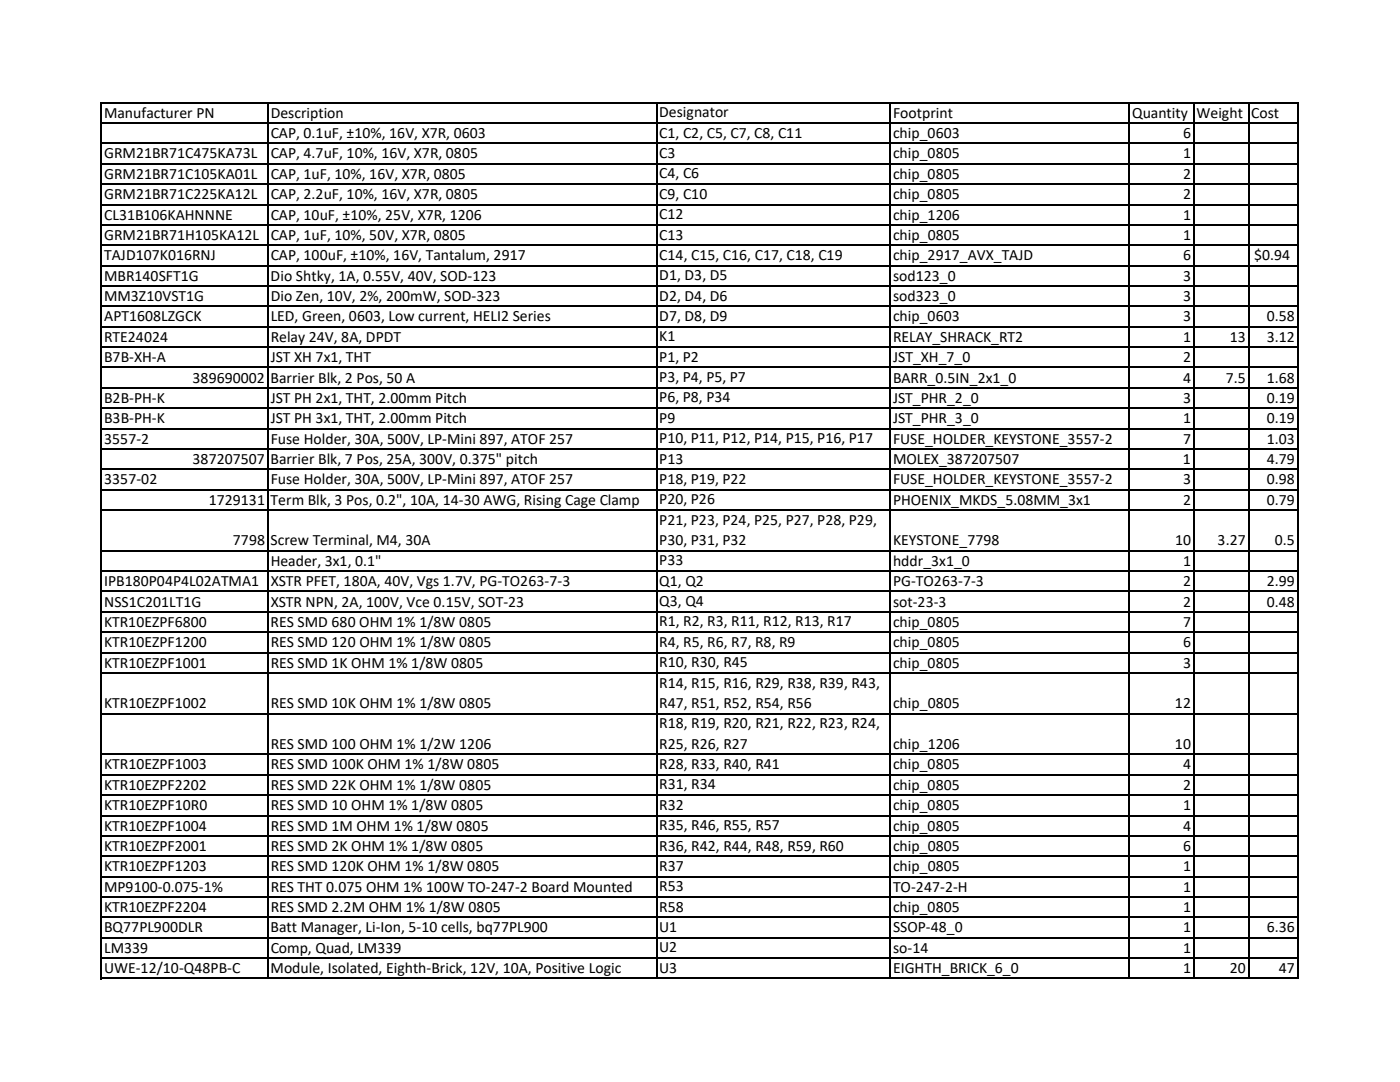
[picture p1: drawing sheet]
<svg xmlns="http://www.w3.org/2000/svg" width="279mm" height="216mm" viewBox="0 0 279 216" stroke-linecap="round" stroke-linejoin="round" font-family="sans-serif">
<defs><g id="words">
<g font-size="3.1">
<text x="20.8" y="23.5">Manufacturer PN</text>
<text x="54" y="23.5">Description</text>
<text x="131.6" y="23.4">Designator</text>
<text x="178.2" y="23.5">Footprint</text>
<text x="225.9" y="23.5">Quantity Weight Cost</text>
<text x="54" y="27.6">CAP, 0.1uF, ±10%, 16V, X7R, 0603</text>
<text x="131.6" y="27.5">C1, C2, C5, C7, C8, C11</text>
<text x="178.2" y="27.6">chip_0603</text>
<text x="236.1" y="27.6">6</text>
<text x="20.8" y="31.6">GRM21BR71C475KA73L</text>
<text x="20.8" y="35.7">GRM21BR71C105KA01L</text>
<text x="54" y="31.6">CAP, 4.7uF, 10%, 16V, X7R, 0805</text>
<text x="54" y="35.7">CAP, 1uF, 10%, 16V, X7R, 0805</text>
<text x="131.6" y="31.5">C3</text>
<text x="131.6" y="35.6">C4, C6</text>
<text x="178.2" y="31.6">chip_0805</text>
<text x="178.2" y="35.7">chip_0805</text>
<text x="236.1" y="31.6">1</text>
<text x="236.1" y="35.7">2</text>
<text x="20.8" y="39.8">GRM21BR71C225KA12L</text>
<text x="54" y="39.8">CAP, 2.2uF, 10%, 16V, X7R, 0805</text>
<text x="131.6" y="39.7">C9, C10</text>
<text x="178.2" y="39.8">chip_0805</text>
<text x="236.1" y="39.8">2</text>
<text x="20.8" y="43.8">CL31B106KAHNNNE</text>
<text x="20.8" y="47.9">GRM21BR71H105KA12L</text>
<text x="54" y="43.8">CAP, 10uF, ±10%, 25V, X7R, 1206</text>
<text x="54" y="47.9">CAP, 1uF, 10%, 50V, X7R, 0805</text>
<text x="131.6" y="43.7">C12</text>
<text x="131.6" y="47.8">C13</text>
<text x="178.2" y="43.8">chip_1206</text>
<text x="178.2" y="47.9">chip_0805</text>
<text x="236.1" y="43.8">1</text>
<text x="236.1" y="47.9">1</text>
<text x="20.8" y="51.9">TAJD107K016RNJ</text>
<text x="54" y="51.9">CAP, 100uF, ±10%, 16V, Tantalum, 2917</text>
<text x="131.6" y="51.9">C14, C15, C16, C17, C18, C19</text>
<text x="178.2" y="51.9">chip_2917_AVX_TAJD</text>
<text x="236.1" y="51.9">6</text>
<text x="250.3" y="51.9">$0.94</text>
<text x="20.8" y="56">MBR140SFT1G</text>
<text x="54" y="56">Dio Shtky, 1A, 0.55V, 40V, SOD‐123</text>
<text x="131.6" y="55.9">D1, D3, D5</text>
<text x="131.6" y="60">D2, D4, D6</text>
<text x="178.2" y="56">sod123_0</text>
<text x="236.1" y="56">3</text>
<text x="20.8" y="60.1">MM3Z10VST1G</text>
<text x="20.8" y="64.1">APT1608LZGCK</text>
<text x="54" y="60.1">Dio Zen, 10V, 2%, 200mW, SOD‐323</text>
<text x="54" y="64.1">LED, Green, 0603, Low current, HELI2 Series</text>
<text x="131.6" y="64.1">D7, D8, D9</text>
<text x="178.2" y="60.1">sod323_0</text>
<text x="178.2" y="64.1">chip_0603</text>
<text x="236.1" y="60.1">3</text>
<text x="236.1" y="64.1">3</text>
<text x="252.8" y="64.1">0.58</text>
<text x="20.8" y="68.2">RTE24024</text>
<text x="54" y="68.2">Relay 24V, 8A, DPDT</text>
<text x="131.6" y="68.1">K1</text>
<text x="178.2" y="68.2">RELAY_SHRACK_RT2</text>
<text x="236.1" y="68.2">1</text>
<text x="245.4" y="68.2">13</text>
<text x="252.8" y="68.2">3.12</text>
<text x="20.8" y="72.3">B7B‐XH‐A</text>
<text x="38.4" y="76.3">389690002 Barrier Blk, 2 Pos, 50 A</text>
<text x="54" y="72.3">JST XH 7x1, THT</text>
<text x="131.6" y="76.2">P3, P4, P5, P7</text>
<text x="131.6" y="72.2">P1, P2</text>
<text x="178.2" y="76.3">BARR_0.5IN_2x1_0</text>
<text x="178.2" y="72.3">JST_XH_7_0</text>
<text x="236.1" y="72.3">2</text>
<text x="236.1" y="76.3">4</text>
<text x="244.6" y="76.3">7.5</text>
<text x="252.8" y="76.3">1.68</text>
<text x="20.8" y="80.4">B2B‐PH‐K</text>
<text x="54" y="80.4">JST PH 2x1, THT, 2.00mm Pitch</text>
<text x="131.6" y="80.3">P6, P8, P34</text>
<text x="178.2" y="80.4">JST_PHR_2_0</text>
<text x="236.1" y="80.4">3</text>
<text x="252.8" y="80.4">0.19</text>
<text x="20.8" y="84.5">B3B‐PH‐K</text>
<text x="20.8" y="88.5">3557‐2</text>
<text x="54" y="88.5">Fuse Holder, 30A, 500V, LP‐Mini 897, ATOF 257</text>
<text x="54" y="84.5">JST PH 3x1, THT, 2.00mm Pitch</text>
<text x="131.6" y="88.4">P10, P11, P12, P14, P15, P16, P17</text>
<text x="131.6" y="84.4">P9</text>
<text x="178.2" y="84.5">JST_PHR_3_0</text>
<text x="178.2" y="88.5">FUSE_HOLDER_KEYSTONE_3557‐2</text>
<text x="236.1" y="88.5">7</text>
<text x="236.1" y="84.5">1</text>
<text x="252.8" y="88.5">1.03</text>
<text x="252.8" y="84.5">0.19</text>
<text x="38.4" y="92.6">387207507 Barrier Blk, 7 Pos, 25A, 300V, 0.375&quot; pitch</text>
<text x="131.6" y="92.5">P13</text>
<text x="178.2" y="92.6">MOLEX_387207507</text>
<text x="236.1" y="92.6">1</text>
<text x="252.8" y="92.6">4.79</text>
<text x="20.8" y="96.6">3357‐02</text>
<text x="41.7" y="100.7">1729131 Term Blk, 3 Pos, 0.2&quot;, 10A, 14‐30 AWG, Rising Cage Clamp</text>
<text x="54" y="96.6">Fuse Holder, 30A, 500V, LP‐Mini 897, ATOF 257</text>
<text x="131.6" y="96.6">P18, P19, P22</text>
<text x="131.6" y="100.6">P20, P26</text>
<text x="178.2" y="96.6">FUSE_HOLDER_KEYSTONE_3557‐2</text>
<text x="178.2" y="100.7">PHOENIX_MKDS_5.08MM_3x1</text>
<text x="236.1" y="96.6">3</text>
<text x="236.1" y="100.7">2</text>
<text x="252.8" y="96.6">0.98</text>
<text x="252.8" y="100.7">0.79</text>
<text x="131.6" y="104.7">P21, P23, P24, P25, P27, P28, P29,</text>
<text x="46.5" y="108.8">7798 Screw Terminal, M4, 30A</text>
<text x="54" y="112.9">Header, 3x1, 0.1&quot;</text>
<text x="131.6" y="108.8">P30, P31, P32</text>
<text x="131.6" y="112.8">P33</text>
<text x="178.2" y="108.8">KEYSTONE_7798</text>
<text x="178.2" y="112.9">hddr_3x1_0</text>
<text x="234.5" y="108.8">10</text>
<text x="236.1" y="112.9">1</text>
<text x="243" y="108.8">3.27</text>
<text x="254.4" y="108.8">0.5</text>
<text x="20.8" y="117">IPB180P04P4L02ATMA1</text>
<text x="54" y="117">XSTR PFET, 180A, 40V, Vgs 1.7V, PG‐TO263‐7‐3</text>
<text x="131.6" y="116.9">Q1, Q2</text>
<text x="178.2" y="117">PG‐TO263‐7‐3</text>
<text x="236.1" y="117">2</text>
<text x="252.8" y="117">2.99</text>
<text x="20.8" y="121">NSS1C201LT1G</text>
<text x="20.8" y="125.1">KTR10EZPF6800</text>
<text x="54" y="125.1">RES SMD 680 OHM 1% 1/8W 0805</text>
<text x="54" y="121">XSTR NPN, 2A, 100V, Vce 0.15V, SOT‐23</text>
<text x="131.6" y="120.9">Q3, Q4</text>
<text x="131.6" y="125">R1, R2, R3, R11, R12, R13, R17</text>
<text x="178.2" y="121">sot‐23‐3</text>
<text x="178.2" y="125.1">chip_0805</text>
<text x="236.1" y="121">2</text>
<text x="236.1" y="125.1">7</text>
<text x="252.8" y="121">0.48</text>
<text x="20.8" y="129.2">KTR10EZPF1200</text>
<text x="54" y="129.2">RES SMD 120 OHM 1% 1/8W 0805</text>
<text x="131.6" y="129.1">R4, R5, R6, R7, R8, R9</text>
<text x="178.2" y="129.2">chip_0805</text>
<text x="236.1" y="129.2">6</text>
<text x="20.8" y="133.2">KTR10EZPF1001</text>
<text x="54" y="133.2">RES SMD 1K OHM 1% 1/8W 0805</text>
<text x="131.6" y="133.1">R10, R30, R45</text>
<text x="131.6" y="137.2">R14, R15, R16, R29, R38, R39, R43,</text>
<text x="178.2" y="133.2">chip_0805</text>
<text x="236.1" y="133.2">3</text>
<text x="20.8" y="141.4">KTR10EZPF1002</text>
<text x="54" y="141.4">RES SMD 10K OHM 1% 1/8W 0805</text>
<text x="131.6" y="141.3">R47, R51, R52, R54, R56</text>
<text x="178.2" y="141.4">chip_0805</text>
<text x="234.5" y="141.4">12</text>
<text x="54" y="149.5">RES SMD 100 OHM 1% 1/2W 1206</text>
<text x="131.6" y="145.3">R18, R19, R20, R21, R22, R23, R24,</text>
<text x="131.6" y="149.4">R25, R26, R27</text>
<text x="178.2" y="149.5">chip_1206</text>
<text x="234.5" y="149.5">10</text>
<text x="20.8" y="153.5">KTR10EZPF1003</text>
<text x="54" y="153.5">RES SMD 100K OHM 1% 1/8W 0805</text>
<text x="131.6" y="153.5">R28, R33, R40, R41</text>
<text x="178.2" y="153.5">chip_0805</text>
<text x="236.1" y="153.5">4</text>
<text x="20.8" y="157.6">KTR10EZPF2202</text>
<text x="20.8" y="161.7">KTR10EZPF10R0</text>
<text x="54" y="157.6">RES SMD 22K OHM 1% 1/8W 0805</text>
<text x="54" y="161.7">RES SMD 10 OHM 1% 1/8W 0805</text>
<text x="131.6" y="157.5">R31, R34</text>
<text x="131.6" y="161.6">R32</text>
<text x="178.2" y="157.6">chip_0805</text>
<text x="178.2" y="161.7">chip_0805</text>
<text x="236.1" y="157.6">2</text>
<text x="236.1" y="161.7">1</text>
<text x="20.8" y="165.7">KTR10EZPF1004</text>
<text x="54" y="165.7">RES SMD 1M OHM 1% 1/8W 0805</text>
<text x="131.6" y="165.7">R35, R46, R55, R57</text>
<text x="178.2" y="165.7">chip_0805</text>
<text x="236.1" y="165.7">4</text>
<text x="20.8" y="169.8">KTR10EZPF2001</text>
<text x="20.8" y="173.9">KTR10EZPF1203</text>
<text x="54" y="169.8">RES SMD 2K OHM 1% 1/8W 0805</text>
<text x="54" y="173.9">RES SMD 120K OHM 1% 1/8W 0805</text>
<text x="131.6" y="169.7">R36, R42, R44, R48, R59, R60</text>
<text x="131.6" y="173.8">R37</text>
<text x="178.2" y="169.8">chip_0805</text>
<text x="178.2" y="173.9">chip_0805</text>
<text x="236.1" y="169.8">6</text>
<text x="236.1" y="173.9">1</text>
<text x="20.8" y="177.9">MP9100‐0.075‐1%</text>
<text x="54" y="177.9">RES THT 0.075 OHM 1% 100W TO‐247‐2 Board Mounted</text>
<text x="131.6" y="177.8">R53</text>
<text x="178.2" y="177.9">TO‐247‐2‐H</text>
<text x="236.1" y="177.9">1</text>
<text x="20.8" y="182">KTR10EZPF2204</text>
<text x="54" y="182">RES SMD 2.2M OHM 1% 1/8W 0805</text>
<text x="131.6" y="181.9">R58</text>
<text x="131.6" y="186">U1</text>
<text x="178.2" y="182">chip_0805</text>
<text x="236.1" y="182">1</text>
<text x="20.8" y="190.1">LM339</text>
<text x="20.8" y="186.1">BQ77PL900DLR</text>
<text x="54" y="186.1">Batt Manager, Li‐Ion, 5‐10 cells, bq77PL900</text>
<text x="54" y="190.1">Comp, Quad, LM339</text>
<text x="131.6" y="190">U2</text>
<text x="178.2" y="190.1">so‐14</text>
<text x="178.2" y="186.1">SSOP‐48_0</text>
<text x="236.1" y="190.1">1</text>
<text x="236.1" y="186.1">1</text>
<text x="252.8" y="186.1">6.36</text>
<text x="20.8" y="194.2">UWE‐12/10‐Q48PB‐C</text>
<text x="54" y="194.2">Module, Isolated, Eighth‐Brick, 12V, 10A, Positive Logic</text>
<text x="131.6" y="194.1">U3</text>
<text x="178.2" y="194.2">EIGHTH_BRICK_6_0</text>
<text x="236.1" y="194.2">1</text>
<text x="245.4" y="194.2">20</text>
<text x="255.2" y="194.2">47</text>
</g>
</g></defs>
<g fill="none" stroke="#000" stroke-width=".25">
<path d="M20.2 20.4v175M20.4 20.5h238.7M20.4 24.6h238.7M20.4 28.6h238.7M20.4 32.7h238.7M20.4 36.7h238.7M53.5 20.6v174.8M131 20.6v174.8M177.7 20.6v174.8M225.4 20.6v174.8M238.3 20.6v174.8M249.2 20.6v174.8"/>
<path d="M259 20.6v174.8M20.4 40.8h238.7M20.4 44.9h238.7M20.4 48.9h238.7M20.4 53h238.7M20.4 57.1h238.7M20.4 61.1h238.7M20.4 65.2h238.7M20.4 69.3h238.7M20.4 73.3h238.7M20.4 77.4h238.7M20.4 81.4h238.7"/>
<path d="M20.4 85.5h238.7M20.4 89.6h238.7M20.4 93.6h238.7M20.4 97.7h238.7M20.4 101.8h238.7M20.4 109.9h238.7M20.4 114h238.7M20.4 118h238.7M20.4 122.1h238.7M20.4 126.2h238.7M20.4 130.2h238.7M20.4 134.3h238.7"/>
<path d="M20.4 142.4h238.7M20.4 150.5h238.7M20.4 154.6h238.7M20.4 158.7h238.7M20.4 162.7h238.7M20.4 166.8h238.7M20.4 170.9h238.7M20.4 174.9h238.7M20.4 179h238.7M20.4 183h238.7M20.4 187.1h238.7M20.4 191.2h238.7"/>
<path d="M20.4 195.2h238.7"/>
</g>
<use href="#words"/>
</svg>
